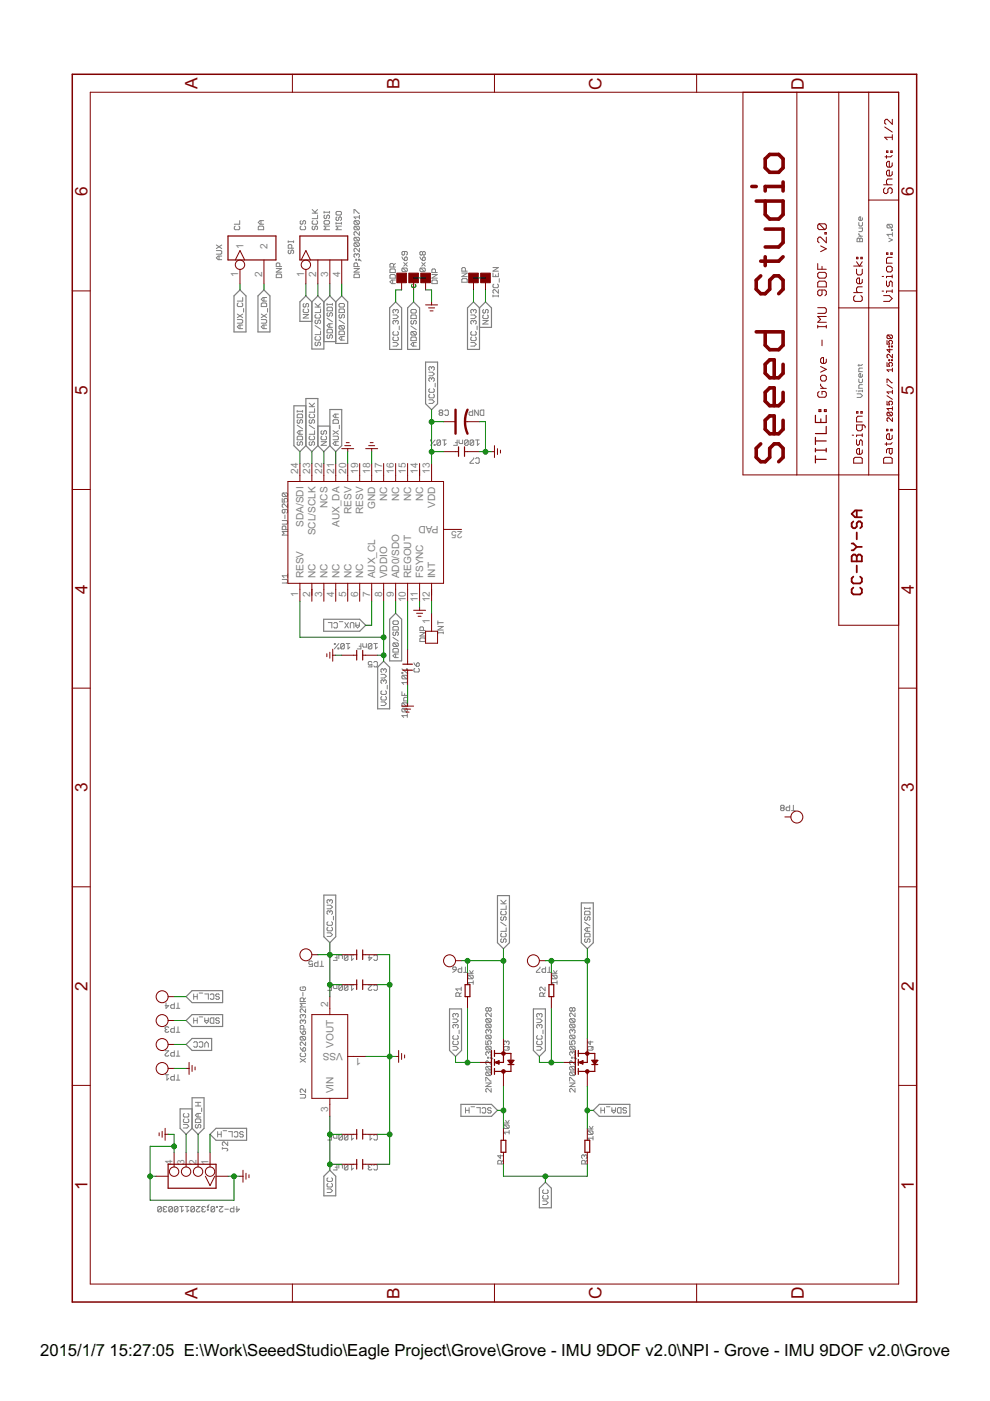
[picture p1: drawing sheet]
<svg xmlns="http://www.w3.org/2000/svg" width="210mm" height="297mm" viewBox="0 0 210 297" stroke-linecap="round" stroke-linejoin="round" font-family="sans-serif">
<defs><g id="words">
<g font-size="4.1" fill="#800000">
<text x="41.9" y="18.9" transform="rotate(-90 41.9 18.9)">A</text>
<text x="84.7" y="18.9" transform="rotate(-90 84.7 18.9)">B</text>
<text x="127.6" y="19" transform="rotate(-90 127.6 19)">C</text>
<text x="170.4" y="19" transform="rotate(-90 170.4 19)">D</text>
<text x="18.5" y="41.6" transform="rotate(-90 18.5 41.6)">6</text>
<text x="193.7" y="41.6" transform="rotate(-90 193.7 41.6)">6</text>
<text x="18.5" y="83.7" transform="rotate(-90 18.5 83.7)">5</text>
<text x="193.7" y="83.7" transform="rotate(-90 193.7 83.7)">5</text>
<text x="18.5" y="125.9" transform="rotate(-90 18.5 125.9)">4</text>
<text x="193.7" y="125.9" transform="rotate(-90 193.7 125.9)">4</text>
<text x="18.5" y="168" transform="rotate(-90 18.5 168)">3</text>
<text x="193.7" y="168" transform="rotate(-90 193.7 168)">3</text>
<text x="18.5" y="210.1" transform="rotate(-90 18.5 210.1)">2</text>
<text x="193.7" y="210.1" transform="rotate(-90 193.7 210.1)">2</text>
<text x="18.5" y="252.2" transform="rotate(-90 18.5 252.2)">1</text>
<text x="193.7" y="252.2" transform="rotate(-90 193.7 252.2)">1</text>
<text x="41.9" y="275.4" transform="rotate(-90 41.9 275.4)">A</text>
<text x="84.7" y="275.4" transform="rotate(-90 84.7 275.4)">B</text>
<text x="127.6" y="275.5" transform="rotate(-90 127.6 275.5)">C</text>
<text x="170.4" y="275.5" transform="rotate(-90 170.4 275.5)">D</text>
</g>
<g font-size="4">
<text x="8.5" y="287.5">2015/1/7</text>
<text x="23.2" y="287.5">15:27:05 E:\Work\SeeedStudio\Eagle Project\Grove\Grove - IMU 9DOF v2.0\NPI - Grove - IMU 9DOF v2.0\Grove - IMU</text>
</g>
<g font-size="2.4" fill="#808080">
<text x="51.6" y="52.8" transform="rotate(-90 51.6 52.8)">1</text>
<text x="56.7" y="52.8" transform="rotate(-90 56.7 52.8)">2</text>
<text x="50.5" y="58.6" transform="rotate(-90 50.5 58.6)">1</text>
<text x="55.6" y="58.6" transform="rotate(-90 55.6 58.6)">2</text>
<text x="64.5" y="58.6" transform="rotate(-90 64.5 58.6)">1</text>
<text x="67" y="58.6" transform="rotate(-90 67 58.6)">2</text>
<text x="69.6" y="58.6" transform="rotate(-90 69.6 58.6)">3</text>
<text x="72.1" y="58.6" transform="rotate(-90 72.1 58.6)">4</text>
<text x="63.2" y="100.5" transform="rotate(-90 63.2 100.5)">24</text>
<text x="65.8" y="100.5" transform="rotate(-90 65.8 100.5)">23</text>
<text x="68.3" y="100.5" transform="rotate(-90 68.3 100.5)">22</text>
<text x="70.8" y="100.5" transform="rotate(-90 70.8 100.5)">21</text>
<text x="73.4" y="100.5" transform="rotate(-90 73.4 100.5)">20</text>
<text x="75.9" y="100.5" transform="rotate(-90 75.9 100.5)">19</text>
<text x="78.5" y="100.5" transform="rotate(-90 78.5 100.5)">18</text>
<text x="81" y="100.5" transform="rotate(-90 81 100.5)">17</text>
<text x="83.5" y="100.5" transform="rotate(-90 83.5 100.5)">16</text>
<text x="86.1" y="100.5" transform="rotate(-90 86.1 100.5)">15</text>
<text x="88.6" y="100.5" transform="rotate(-90 88.6 100.5)">14</text>
<text x="91.2" y="100.5" transform="rotate(-90 91.2 100.5)">13</text>
<text x="69.4" y="107.7" transform="rotate(-90 69.4 107.7)">NCS</text>
<text x="79.6" y="107.9" transform="rotate(-90 79.6 107.9)">GND</text>
<text x="82.1" y="106.3" transform="rotate(-90 82.1 106.3)">NC</text>
<text x="84.7" y="106.3" transform="rotate(-90 84.7 106.3)">NC</text>
<text x="87.2" y="106.3" transform="rotate(-90 87.2 106.3)">NC</text>
<text x="89.7" y="106.3" transform="rotate(-90 89.7 106.3)">NC</text>
<text x="92.3" y="107.7" transform="rotate(-90 92.3 107.7)">VDD</text>
<text x="64.3" y="111.7" transform="rotate(-90 64.3 111.7)">SDA/SDI</text>
<text x="66.9" y="113.5" transform="rotate(-90 66.9 113.5)">SCL/SCLK</text>
<text x="72" y="111.7" transform="rotate(-90 72 111.7)">AUX_DA</text>
<text x="74.5" y="109" transform="rotate(-90 74.5 109)">RESV</text>
<text x="77" y="109" transform="rotate(-90 77 109)">RESV</text>
<text x="93" y="111.5" transform="rotate(-180 93 111.5)">PAD</text>
<text x="98" y="112.6" transform="rotate(-180 98 112.6)">25</text>
<text x="64.3" y="122.6" transform="rotate(-90 64.3 122.6)">RESV</text>
<text x="66.9" y="122.6" transform="rotate(-90 66.9 122.6)">NC</text>
<text x="69.4" y="122.6" transform="rotate(-90 69.4 122.6)">NC</text>
<text x="72" y="122.6" transform="rotate(-90 72 122.6)">NC</text>
<text x="74.5" y="122.6" transform="rotate(-90 74.5 122.6)">NC</text>
<text x="77" y="122.6" transform="rotate(-90 77 122.6)">NC</text>
<text x="79.6" y="122.6" transform="rotate(-90 79.6 122.6)">AUX_CL</text>
<text x="82.1" y="122.6" transform="rotate(-90 82.1 122.6)">VDDIO</text>
<text x="84.7" y="122.6" transform="rotate(-90 84.7 122.6)">AD0/SDO</text>
<text x="87.2" y="122.6" transform="rotate(-90 87.2 122.6)">REGOUT</text>
<text x="89.7" y="122.6" transform="rotate(-90 89.7 122.6)">FSYNC</text>
<text x="92.3" y="122.6" transform="rotate(-90 92.3 122.6)">INT</text>
<text x="63.2" y="126.5" transform="rotate(-90 63.2 126.5)">1</text>
<text x="65.8" y="126.5" transform="rotate(-90 65.8 126.5)">2</text>
<text x="68.3" y="126.5" transform="rotate(-90 68.3 126.5)">3</text>
<text x="70.8" y="126.5" transform="rotate(-90 70.8 126.5)">4</text>
<text x="73.4" y="126.5" transform="rotate(-90 73.4 126.5)">5</text>
<text x="75.9" y="126.5" transform="rotate(-90 75.9 126.5)">6</text>
<text x="78.5" y="126.5" transform="rotate(-90 78.5 126.5)">7</text>
<text x="81" y="126.5" transform="rotate(-90 81 126.5)">8</text>
<text x="83.5" y="126.5" transform="rotate(-90 83.5 126.5)">9</text>
<text x="86.1" y="127.7" transform="rotate(-90 86.1 127.7)">10</text>
<text x="88.6" y="127.5" transform="rotate(-90 88.6 127.5)">11</text>
<text x="91.2" y="127.7" transform="rotate(-90 91.2 127.7)">12</text>
<text x="91.2" y="132.2" transform="rotate(-90 91.2 132.2)">1</text>
<text x="69.6" y="213.5" transform="rotate(-90 69.6 213.5)">2</text>
<text x="70.7" y="222.1" transform="rotate(-90 70.7 222.1)">VOUT</text>
<text x="72.7" y="223.2" transform="rotate(-180 72.7 223.2)">VSS</text>
<text x="76.5" y="224.4" transform="rotate(-180 76.5 224.4)">1</text>
<text x="70.7" y="231.8" transform="rotate(-90 70.7 231.8)">VIN</text>
<text x="69.6" y="235.7" transform="rotate(-90 69.6 235.7)">3</text>
<text x="36.6" y="247.1" transform="rotate(-90 36.6 247.1)">4</text>
<text x="39.1" y="247.1" transform="rotate(-90 39.1 247.1)">3</text>
<text x="41.6" y="247.1" transform="rotate(-90 41.6 247.1)">2</text>
<text x="44.2" y="247.1" transform="rotate(-90 44.2 247.1)">1</text>
</g>
</g></defs>
<g fill="none" stroke="#808080" stroke-width=".21">
<path d="M45.9 53.1h.9l.2 .2v.4l-.2 .2h-.9M45.9 51.9l1.1 .8M46.4 54.3v.8M47 54.3h-.8l-.3 .4 .3 .4h.8M47 51.9l-1.1 .8M49.9 47.9l-.2 .2v.4l.2 .2h.7l.2-.2v-.4l-.2-.2M50.8 46.8v.7h-1.1M54.8 48.1l.1-.2h.8l.2 .2v.6h-1.1zM55.3 46.8v.7M55.9 46.8h-.8l-.3 .4 .3 .3h.8M58.6 58.3l.2-.2h.7l.2 .2v.6h-1.1zM58.6 56.9h1.1l-1.1 .8h1.1"/>
<path d="M59.3 56.5v-.6l-.2-.1h-.3l-.2 .1v.6h1.1M61.1 51.2h1.2M61.1 51.1v.3M61.3 53l-.2 .2v.4l.2 .2 .4-.2v-.4l.2-.2 .4 .2v.4l-.2 .2M61.9 52.6v-.6l-.2-.1h-.4l-.2 .1v.6h1.2M62.3 51.1v.3M63.8 47.9l-.2 .2v.4l.2 .2h.8l.2-.2v-.4l-.2-.2M63.8 46.8l-.2 .2v.3l.4 .2 .2-.2v-.3l.4-.2 .2 .2v.3l-.2 .2M66.2 45.2h1.1M66.2 44.4l.8 .8M66.4 47.9l-.2 .2v.4l.2 .2 .4-.2v-.4l.2-.2 .3 .2v.4l-.2 .2M66.4 46.8l-.2 .2v.3l.2 .2h.7l.2-.2v-.3l-.2-.2"/>
<path d="M67.3 44.4l-.5 .6M67.3 45.6v.8h-1.1M68.7 47l.2-.2h.8l.2 .2v.3l-.2 .2h-.8l-.2-.2zM68.7 44.8v.4M68.7 45h1.2M68.9 45.6l-.2 .2v.4l.2 .2 .4-.2v-.4l.2-.2 .4 .2v.4l-.2 .2M69.9 47.9h-1.2l.4 .4-.4 .4h1.2M69.9 44.8v.4M71.2 45l.2-.2h.8l.2 .2v.4l-.2 .2h-.8l-.2-.2zM71.2 47.3h1.2M71.2 47.2v.3M71.4 46l-.2 .2v.4l.2 .2 .4-.2v-.4l.2-.2 .4 .2v.4l-.2 .2"/>
<path d="M72.4 47.9h-1.2l.4 .4-.4 .4h1.2M72.4 47.2v.3M75.1 58.3l.1-.2h.8l.2 .2v.6h-1.1zM75.1 45.2v-.8l1.1 .8M75.1 56.9h1.1l-1.1 .8h1.1M75.2 48l-.1 .2v.3l.1 .2h.8M75.2 46.8l-.1 .2v.4l.1 .2h.8M75.2 46.8h.8l.2 .2v.4l-.2 .2M75.2 48h.8l.2 .2v.3l-.2 .2M75.2 50.3h.8l.2 .2v.4l-.2 .2M75.2 51.5h.8l.2 .2v.3l-.2 .2M75.2 50.3l-.1 .2v.4l.1 .2h.8"/>
<path d="M75.2 51.5l-.1 .2v.3l.1 .2h.8M75.2 51.5l.8 .7M75.2 50.3l.8 .8M75.2 48l.8 .7M75.2 46.8l.8 .8M75.4 55h.2v.2h-.2zM75.6 54l.2-.2 .4 .2v.4l-.2 .2M75.6 54l-.2-.2-.3 .2v.4l.1 .2M75.6 54v.2M75.8 56.5v-.6l-.2-.1h-.4l-.1 .1v.6h1.1M76 55h.2v.2h-.2zM76.2 46h-1.1l.3 .4"/>
<path d="M76.2 45.6v.8M76.2 49.1v.8l-.8-.8-.3 .2v.4l.1 .2M76.2 52.6v.8l-.8-.8-.3 .2v.4l.1 .2M76.2 55l.4 .4M82.7 58.4l.2-.2h.7l.2 .2v.6h-1.1zM82.7 57.2l.2-.2h.7l.2 .2v.6h-1.1zM83.2 59.4v.7M83.4 56.6v-.6l-.2-.1h-.3l-.2 .1v.6h1.1M83.8 55.9l-.4 .3M83.8 59.4h-.7l-.4 .4 .4 .3h.7M85.2 54.5l.6 .7M85.4 56.8l-.2 .2v.4l.2 .2h.8"/>
<path d="M85.4 56.8h.8l.2 .2v.4l-.2 .2M85.4 56.8l.8 .8M85.6 55.7l.8 .7M85.8 53.3v.6l-.2 .2-.4-.2v-.4l.2-.2h.8l.2 .2v.4l-.2 .2M86 54.5l.4 .2v.4l-.2 .1h-.4v-.5zM86.4 55.7l-.8 .7M89 54.5l.6 .7M89.2 56.8l-.2 .2v.4l.2 .2h.8M89.2 56.8h.8l.2 .2v.4l-.2 .2M89.2 56.8l.8 .8M89.4 55.7l.8 .7M89.6 53.5l-.2-.2-.4 .2v.4l.2 .2 .4-.2"/>
<path d="M89.6 53.5l.2-.2 .4 .2v.4l-.2 .2-.4-.2M89.6 53.5v.4M89.8 54.5l.4 .2v.4l-.2 .1h-.4v-.5zM90.2 55.7l-.8 .7M91.6 59.6l.2-.2h.7l.2 .2v.5h-1.1zM91.6 58.2h1.1l-1.1 .8h1.1M92.3 57.8v-.6l-.2-.2h-.3l-.2 .2v.6h1.1M97.9 59.3l.2-.2h.8l.2 .2v.5h-1.2zM97.9 57.9h1.2l-1.2 .8h1.2M98.7 57.5v-.6l-.2-.2h-.4l-.2 .2v.6h1.2M104.5 57.9v.8h1.2v-.8M104.5 56.7h1.2l-1.2 .8h1.2"/>
<path d="M105.1 58.3v.4M105.9 59.1v.7M181.7 50.7l.2-.2 .4 .2 .4-.2 .2 .2v.5h-1.2zM182.1 47.2v.5l.2 .2h.4l.2-.2v-.5M182.1 49.5l.4 .6M182.1 48.3h.8v.6l-.2 .2h-.6M182.1 50.1h.8M182.3 50.7v.5M182.9 46.2v.4l-.2 .2h-.4l-.2-.2v-.4l.4-.2v.8M188.3 47.6h.7l.2 .2v.3l-.2 .2M188.3 47.6l-.2 .2v.3l.2 .2h.7M188.3 47.6l.7 .7"/>
<path d="M188.4 50.5l.8 .4-.8 .3M189 48.7h.2v.2h-.2zM189.2 49.7h-1.1l.3 .4M189.2 49.3v.8M50.3 67.8h1l.2 .1v.4l-.2 .2h-1M50.3 66.6l1.2 .8M50.5 64.2l-.2 .2v.4l.2 .2h.8l.2-.2v-.4l-.2-.2M50.9 68.9v.8M51.5 68.9h-.8l-.4 .4 .4 .4h.8M51.5 63.1v.7h-1.2M51.5 66.6l-1.2 .8M51.6 65.4v.8"/>
<path d="M55.4 67.8h.9l.2 .1v.4l-.2 .2h-.9M55.4 66.6l1.1 .8M55.6 64.2h.7l.2 .2v.6h-1.1v-.6zM56 63.1v.7M56 68.9v.8M56.5 68.9h-.7l-.4 .4 .4 .4h.7M56.5 63.1h-.7l-.4 .4 .4 .3h.7M56.5 66.6l-1.1 .8M56.7 65.4v.8M64.3 66.7h1.1l-1.1 .7h1.1M64.5 65.5l-.2 .2v.4l.2 .2h.7l.2-.2v-.4l-.2-.2M64.5 64.3l-.2 .2v.4l.4 .2 .2-.2v-.4l.3-.2 .2 .2v.4l-.2 .2"/>
<path d="M66.8 65.1h1.2M66.8 69l1.2 .8M66.8 64.3l.8 .8M67 72.5l-.2 .2v.4l.4 .2 .2-.2v-.4l.4-.2 .2 .2v.4l-.2 .2M67 67.9l-.2 .2v.3l.4 .2 .2-.2v-.3l.4-.2 .2 .2v.3l-.2 .2M67 71.4l-.2 .1v.4l.2 .2h.8l.2-.2v-.4l-.2-.1M67 66.7l-.2 .2v.3l.2 .2h.8l.2-.2v-.3l-.2-.2M68 70.2v.8h-1.2M68 65.5v.8h-1.2M68 64.3l-.6 .6M69.3 65.3l.2-.2h.8l.2 .2v.6h-1.2zM69.3 64.3v.4"/>
<path d="M69.3 67.5l1.2 .7M69.3 64.5h1.2M69.5 71l-.2 .2v.3l.2 .2 .4-.2v-.3l.2-.2 .4 .2v.3l-.2 .2M69.5 66.3l-.2 .2v.4l.2 .2 .4-.2v-.4l.2-.2 .4 .2v.4l-.2 .2M69.5 69.8h.8l.2 .2v.6h-1.2v-.6zM69.9 68.6v.8M70.5 64.3v.4M70.5 68.6h-.8l-.4 .4 .4 .4h.8M71.9 70.4l.2-.2h.7l.2 .2v.6h-1.1zM71.9 64.5l.2-.2h.7l.2 .2v.4l-.2 .2h-.7l-.2-.2zM71.9 65.7l.2-.2h.7l.2 .2v.6h-1.1zM71.9 67.9l1.1 .7"/>
<path d="M72.1 66.7l-.2 .2v.3l.4 .2 .2-.2v-.3l.3-.2 .2 .2v.3l-.2 .2M72.1 69l-.2 .2v.4l.2 .2h.7M72.1 69h.7l.2 .2v.4l-.2 .2M72.1 69l.7 .8M72.5 71.4v.7M73 71.4h-.7l-.4 .3 .4 .4h.7M83.3 72.6h.8l.4 .4-.4 .4h-.8M83.3 66.8h.8l.4 .4-.4 .3h-.8M83.5 71.5l-.2 .1v.4l.2 .2h.8l.2-.2v-.4l-.2-.1M83.5 70.3l-.2 .2v.4l.2 .2h.8l.2-.2v-.4l-.2-.2M83.9 68.1l.2-.2 .4 .2v.4l-.2 .2M83.9 65.8l-.2-.2-.4 .2v.4l.2 .2"/>
<path d="M83.9 68.1l-.2-.2-.4 .2v.4l.2 .2M83.9 65.8l.2-.2 .4 .2v.4l-.2 .2M83.9 65.8v.2M83.9 68.1v.2M84.6 69.1v.8M87.1 67l.2-.2h.8l.2 .2v.5h-1.2zM87.1 71.6l.2-.1h.8l.2 .1v.6h-1.2zM87.1 69.1l1.2 .8M87.3 70.3h.8l.2 .2v.4l-.2 .2M87.3 70.3l-.2 .2v.4l.2 .2h.8M87.3 67.9l-.2 .2v.4l.4 .2 .2-.2v-.4l.4-.2 .2 .2v.4l-.2 .2M87.3 65.6h.8l.2 .2v.4l-.2 .2h-.8l-.2-.2v-.4z"/>
<path d="M87.3 70.3l.8 .8M87.7 72.6v.8M88.3 72.6h-.8l-.4 .4 .4 .4h.8M90.9 78.9h.8l.4 .4-.4 .4h-.8M91.5 77.9v.2M91.5 77.9l.2-.2 .4 .2v.4l-.2 .2M91.5 77.9l-.2-.2-.4 .2v.4l.2 .2M99.8 72.6h.8l.4 .4-.4 .4h-.8M99.8 66.8h.8l.4 .4-.4 .3h-.8M100 71.5l-.2 .1v.4l.2 .2h.8l.2-.2v-.4l-.2-.1M100 70.3l-.2 .2v.4l.2 .2h.8l.2-.2v-.4l-.2-.2M100.4 65.8l.2-.2 .4 .2v.4l-.2 .2"/>
<path d="M100.4 68.1l-.2-.2-.4 .2v.4l.2 .2M100.4 68.1l.2-.2 .4 .2v.4l-.2 .2M100.4 65.8l-.2-.2-.4 .2v.4l.2 .2M100.4 65.8v.2M100.4 68.1v.2M101.2 69.1v.8M102.4 67.9h1.1l-1.1 .8h1.1M102.6 65.6l-.2 .2v.4l.3 .2 .2-.2v-.4l.4-.2 .2 .2v.4l-.2 .2M102.6 66.8l-.2 .2v.4l.2 .1h.7l.2-.1v-.4l-.2-.2M104.5 62.8h1.2M104.5 62.6v.3M104.7 60.2l-.2 .2v.4l.2 .2h.8l.2-.2v-.4l-.2-.2"/>
<path d="M105.7 61.4v.8l-.8-.8-.4 .2v.4l.2 .2M105.7 62.6v.3M182.1 77.3v.3M182.9 78h-.6l-.2 .2v.6h.8M182.9 79.4v.4l-.2 .2h-.4l-.2-.2v-.4l.4-.2v.8M182.9 77.3l-.2 .1h-.8M63 87v.4M63 90.1l1.2 .8M63 87.2h1.2M63.2 93.6l-.2 .2v.4l.4 .2 .2-.2v-.4l.4-.2 .2 .2v.4l-.2 .2M63.2 87.8h.8l.2 .2v.6h-1.2v-.6zM63.2 89l-.2 .2v.4l.2 .1 .4-.1v-.4l.2-.2 .4 .2v.4l-.2 .1"/>
<path d="M63.2 92.5h.8l.2 .2v.5h-1.2v-.5zM63.6 91.3v.8M64.2 87v.4M64.2 91.3h-.8l-.4 .4 .4 .4h.8M65.6 90.1l1.1 .8M65.6 86.2h1.1M65.6 85.5l.7 .7M65.7 93.6l-.1 .2v.4l.3 .2 .2-.2v-.4l.4-.2 .2 .2v.4l-.2 .2M65.7 89l-.1 .2v.4l.1 .1 .4-.1v-.4l.2-.2 .4 .2v.4l-.2 .1M65.7 92.5l-.1 .2v.3l.1 .2h.8l.2-.2v-.3l-.2-.2M65.7 87.8l-.1 .2v.4l.1 .2h.8l.2-.2v-.4l-.2-.2M66.7 91.3v.8h-1.1"/>
<path d="M66.7 85.5l-.6 .5M66.7 86.6v.8h-1.1M68.1 93.6h1.1l-1.1 .8h1.1M68.3 92.5l-.2 .2v.3l.2 .2h.7l.2-.2v-.3l-.2-.2M68.3 91.3l-.2 .2v.4l.2 .2 .3-.2v-.4l.3-.2 .3 .2v.4l-.2 .2M70.6 92.5h1l.2 .2v.3l-.2 .2h-1M70.6 89.2l.2-.2h.8l.2 .2v.5h-1.2zM70.6 91.3l1.2 .8M71.2 87.8v.8M71.2 93.6v.8M71.8 93.6h-.8l-.4 .4 .4 .4h.8M71.8 87.8h-.8l-.4 .4 .4 .4h.8"/>
<path d="M71.8 91.3l-1.2 .8M71.9 90.1v.8M90.9 84.8h.8l.4 .4-.4 .3h-.8M91.1 82.4l-.2 .2v.4l.2 .2h.8l.2-.2v-.4l-.2-.2M91.1 83.6l-.2 .2v.4l.2 .1h.8l.2-.1v-.4l-.2-.2M91.3 93.3h.2v.2h-.2zM91.5 80.3v.2M91.5 80.3l.2-.2 .4 .2v.4l-.2 .2M91.5 80.3l-.2-.2-.4 .2v.4l.2 .2M92.1 94.2h.1v.2h-.1zM92.2 93.3l-.9 1.1M92.3 81.3v.7"/>
<path d="M93.3 87.5l-.2-.2 .2-.4h.4l.2 .2-.2 .4M93.3 87.5l-.2 .2 .2 .4h.4l.2-.2-.2-.4M93.3 87.5h.4M93.4 93.5l-.2-.2h-.4l-.2 .2v.7M93.4 93.5v.7l-.2 .2h-.4l-.2-.2M93.4 93.5l-.8 .7M93.8 93.3h.8M94.2 93.3v1.1l.4-.4M94.3 87.1l.2-.2h.4l.2 .2v.8l-.2 .2h-.4l-.2-.2M96.5 93.9h.4M96.9 93.3v1.1h-.7M97.3 93.3v.6l.2 .1h.6v-.7"/>
<path d="M99.3 93.5l-.2-.2h-.4l-.2 .2v.7M99.3 93.5v.7l-.2 .2h-.4l-.2-.2M99.3 93.5l-.8 .7M100.2 86.9v1.2h-.5l-.2-.2v-.4l.2-.2h.5M100.4 93.5l-.2-.2h-.3l-.2 .2v.7M100.4 93.5v.7l-.2 .2h-.3l-.2-.2M100.4 97.1v.2l-.7 .7v.2h.7M100.4 93.5l-.7 .7M100.8 97.3l.2-.2h.4l.2 .2v.7l-.2 .2h-.4l-.2-.2M100.8 93.3h.8M101.2 93.3v1.1l.4-.4M101.4 86.9v1.2l-.8-1.2v1.2"/>
<path d="M101.8 87.1l.2-.2h.6v1.2h-.6l-.2-.2zM181.5 82.9h.2M181.7 83.5h.8l.4 .4-.4 .4h-.8M182.1 80.4v.5l.2 .2h.4l.2-.2v-.5M182.9 81.6h-.6l-.2 .1v.6h.8M182.9 82.9h-.8v.2M182.9 82.7v.4M59.8 105.7v.7h.6l-.2-.3 .2-.4h.4l.2 .2v.4l-.2 .1M59.8 110.4h1l.2 .2v.3l-.2 .2h-1M60 104.5h.8l.2 .2v.4l-.2 .2M60 104.5l-.2 .2v.4l.2 .2h.8M60 104.5l.8 .8"/>
<path d="M60.4 108v.6l-.2 .2-.4-.2v-.4l.2-.2h.8l.2 .2v.4l-.2 .2M60.4 109.2v.8M60.6 112.3v-.6l-.2-.2h-.4l-.2 .2v.6h1.2M61 106.8v.8l-.8-.8h-.2l-.2 .2v.4l.2 .2M61 112.7h-1.2l.4 .4-.4 .4h1.2M59.8 122.9h1l.2 .1v.4l-.2 .2h-1M61 121.7v.7M61 122.1h-1.2l.4 .3M69.6 132h.8v1.1M70.8 132.2l.2-.2h.3l.2 .2v.7l-.2 .2h-.3l-.2-.2M70.9 136.4h.2v.2h-.2zM71.6 137.4h.2v.2h-.2z"/>
<path d="M71.8 136.4l-.9 1.2M71.9 131.8h.8M73 136.6v.8l-.2 .2h-.4l-.2-.2M73 136.6l-.2-.2h-.4l-.2 .2v.8M73 136.6l-.8 .8M73.1 132l.8 1.1M73.4 136.4h.8M73.8 136.4v1.2l.4-.4M73.9 132l-.8 1.1M74.3 133.1v-.9l.2-.2h.3l.2 .2v.9M75.4 132v.8l.4 .3 .4-.3v-.8M75.4 132.6h.8"/>
<path d="M76.1 137h.4M76.5 136.4v1.2h-.7M76.9 136.4v.6l.2 .2h.6v-.8M78.8 136.6l-.1-.2h-.4l-.2 .2v.8M78.8 136.6v.8l-.1 .2h-.4l-.2-.2M78.8 136.6l-.7 .8M79.2 136.4h.8M79.6 136.4v1.2l.4-.4M83.3 133l.2-.2h.8l.2 .2v.6h-1.2zM83.3 131.8l.2-.2h.8l.2 .2v.4l-.2 .2h-.8l-.2-.2zM83.3 135.1l1.2 .8M83.5 134l-.2 .2v.4l.2 .1 .4-.1v-.4l.2-.2 .4 .2v.4l-.2 .1"/>
<path d="M83.5 136.3l-.2 .2v.4l.2 .2h.8M83.5 137.5h.8l.2 .2v.6h-1.2v-.6zM83.5 136.3h.8l.2 .2v.4l-.2 .2M83.5 136.3l.8 .8M83.9 138.7v.7M84.5 138.7h-.8l-.4 .3 .4 .4h.8M89 134.1h1.2l-1.2 .8h1.2M89.2 135.3h.8l.2 .1v.6h-1.2v-.6zM89.8 133.7v-.6l-.2-.2h-.4l-.2 .2v.6h1.2M92.8 134.2h1.2M92.8 131.6v.8M92.8 134v.4"/>
<path d="M92.8 132.8h1.2l-1.2 .8h1.2M92.8 132h1.2M94 134v.4M78.8 140.4l-.1-.1h-.4l-.2 .1v.4l.2 .2 .5-.2v.6h-.7M79.2 140.4l.2-.1h.4l.2 .1v.8l-.2 .2h-.4l-.2-.2M80.8 148.8h.7l.4 .4-.4 .4h-.7M80.8 143h.7l.4 .4-.4 .3h-.7M81 146.5l-.2 .2v.3l.2 .2h.7l.2-.2v-.3l-.2-.2M81 147.7l-.2 .1v.4l.2 .2h.7l.2-.2v-.4l-.2-.1M81.3 142l.2-.2 .4 .2v.4l-.2 .2M81.3 142l-.1-.2-.4 .2v.4l.2 .2M81.3 144.3l-.1-.2-.4 .2v.4l.2 .2"/>
<path d="M81.3 144.3l.2-.2 .4 .2v.4l-.2 .2M81.3 142v.2M81.3 144.3v.2M82.1 145.3v.8M85.2 142.6h.2v.2h-.2zM85.2 146.7v.7h1.2M85.2 141.8l1.2 1M85.4 143.2l-.2 .2v.3l.2 .2h.8M85.4 149l-.2 .2v.4l.2 .2h.8M85.4 150.2l-.2 .2v.3l.2 .2h.8M85.4 143.2h.8l.2 .2v.3l-.2 .2M85.4 149h.8l.2 .2v.4l-.2 .2"/>
<path d="M85.4 150.2h.8l.2 .2v.3l-.2 .2M85.4 143.2l.8 .7M85.4 149l.8 .8M85.4 150.2l.8 .7M85.8 147.1v.3M86.2 141.8h.2v.2h-.2zM86.4 144.3v.8M86.4 151.3v.8M86.4 151.7h-1.2l.4 .4M86.4 147.8h-.6l-.2 .2v.6h.8M86.4 144.7h-1.2l.4 .4M87.8 140.5l.5 .8"/>
<path d="M87.9 141.7l-.1 .2v.4l.1 .2h.8l.2-.2v-.4l-.2-.2M88.3 140.7l.4-.2 .2 .2v.4l-.2 .2h-.4zM165.7 171.3l-.2 .2 .2 .4h.4l.2-.2-.2-.4M165.7 171.3l-.2-.2 .2-.4h.4l.2 .2-.2 .4M165.7 171.3h.4M167.4 170.7v1.2h-.5l-.2-.2v-.4l.2-.2h.5M167.8 171.9h.8M168.2 170.7v1.2M69.3 197.8h.8l.4 .4-.4 .3h-.8M69.3 191.9h.8l.4 .4-.4 .4h-.8M69.5 195.4l-.2 .2v.4l.2 .2h.8l.2-.2v-.4l-.2-.2M69.5 196.6l-.2 .2v.4l.2 .2h.8l.2-.2v-.4l-.2-.2"/>
<path d="M69.9 190.9l-.2-.1-.4 .1v.4l.2 .2M69.9 193.3l-.2-.2-.4 .2v.4l.2 .2M69.9 190.9l.2-.1 .4 .1v.4l-.2 .2M69.9 193.3l.2-.2 .4 .2v.4l-.2 .2M69.9 190.9v.2M69.9 193.3v.2M70.7 194.3v.7M106.2 195.5l1.1 .8M106.2 191.6h1.1M106.2 190.9l.7 .7M106.4 199.1l-.2 .1v.4l.2 .2 .3-.2v-.4l.2-.1 .4 .1v.4l-.2 .2M106.4 194.4l-.2 .2v.3l.4 .2 .1-.2v-.3l.4-.2 .2 .2v.3l-.2 .2"/>
<path d="M106.4 197.9l-.2 .2v.3l.2 .2h.7l.2-.2v-.3l-.2-.2M106.4 193.2l-.2 .2v.4l.2 .2h.7l.2-.2v-.4l-.2-.2M107.3 190.9l-.6 .5M107.3 196.7v.8h-1.1M107.3 192v.8h-1.1M124 198.1l.1-.2h.8l.2 .2v.5h-1.1zM124 192.4v.4M124 193.4l.1-.2h.8l.2 .2v.6h-1.1zM124 195.5l1.1 .8M124 192.6h1.1M124.1 199.1l-.1 .1v.4l.1 .2 .4-.2v-.4l.2-.1 .4 .1v.4l-.2 .2M124.1 194.4l-.1 .2v.3l.3 .2 .2-.2v-.3l.4-.2 .2 .2v.3l-.2 .2"/>
<path d="M124.5 196.7v.8M125.1 192.4v.4M125.1 196.7h-.8l-.3 .4 .3 .4h.8M35.2 218.3l-.2 .2 .2 .4h.4l.2-.2M35.2 218.3h.2M35.2 212.6v1.2l.6-.6h-.8M35.8 217.9l-.2-.2h-.4l-.2 .2 .2 .4M37 212.6v1.2h-.6l-.2-.2v-.4l.2-.2h.6M37 217.7v1.2h-.6l-.2-.2v-.4l.2-.2h.6M37.4 218.9h.7M37.4 213.8h.7M37.7 212.6v1.2"/>
<path d="M37.7 217.7v1.2M41.1 216.4h.7M41.1 210.7v1.2M41.1 215.8v1.2M41.1 211.3h.7M41.8 210.7v1.2M41.8 215.8v1.2M42.2 215.6h.8M42.2 210.5h.8M43.4 210.7h.8v1.2M43.4 215.8v.8l.4 .4 .4-.4v-.8M43.4 216.4h.8"/>
<path d="M44.6 216l.2-.2h.5v1.2h-.5l-.2-.2zM44.6 210.9l.2-.2h.3l.2 .2v.8l-.2 .2h-.3l-.2-.2M46.5 210.9l-.2-.2h-.4l-.2 .2 .2 .4h.4l.2 .2-.2 .4h-.4l-.2-.2M46.5 216l-.2-.2h-.4l-.2 .2 .2 .4h.4l.2 .2-.2 .4h-.4l-.2-.2M63.6 218.6l.6 .8M63.8 209.2l-.2 .2v.4l.2 .2h.8l.2-.2v-.4l-.2-.2h-.4v.4M63.8 219.8l-.2 .1v.4l.2 .2h.8M63.8 219.8h.8l.2 .1v.4l-.2 .2M63.8 219.8l.8 .7M64.2 215.3l-.2-.2-.4 .2v.4l.2 .2M64.2 216.5l-.2-.2-.4 .2v.3l.2 .2M64.2 215.3l.2-.2 .4 .2v.4l-.2 .2"/>
<path d="M64.2 216.5l.2-.2 .4 .2v.3l-.2 .2M64.2 218.8l.4-.2 .2 .2v.4l-.2 .2h-.4zM64.2 210.4v.8M64.2 215.3v.2M64.2 216.5v.1M64.4 212.3v-.5l-.2-.2h-.4l-.2 .2v.5h1.2M64.4 218.2v-.6l-.2-.2h-.4l-.2 .2v.6h1.2M64.8 213.9v.8l-.8-.8-.4 .2v.4l.2 .2M64.8 212.7h-1.2l.4 .4-.4 .4h1.2M64.8 211.6l-.4 .4M66.3 203.9l-.2-.1h-.4l-.2 .1v.4l.2 .2 .6-.2v.6h-.8M67.4 203.8v1.1h-.6l-.1-.2v-.4l.1-.2h.6"/>
<path d="M67.8 204.9h.8M68.2 203.8v1.1M69.9 209.4h.4M70.3 208.8v1.2h-.8M70.7 208.8v.6l.2 .2h.5v-.8M71.1 203.1h.3M71.4 202.5v1.1h-.7M71.8 203.2v-.7h.6l.2 .2v.5M72.6 209l-.2-.2h-.4l-.2 .2v.8M72.6 209l-.8 .8M72.6 209v.8l-.2 .2h-.4l-.2-.2M73.8 202.7v.7l-.2 .2h-.4l-.2-.2"/>
<path d="M73.8 209v.8l-.2 .2h-.4l-.2-.2M73.8 202.7l-.2-.2h-.4l-.2 .2v.7M73.8 209l-.2-.2h-.4l-.2 .2v.8M73.8 209l-.8 .8M73.8 202.7l-.8 .7M74.2 208.8h.7M74.2 202.5h.7M74.5 202.5v1.1l.4-.4M74.5 208.8v1.2l.4-.4M78.1 208.8h.7l-.7 .8 .2 .4h.4l.1-.2M78.3 202.5v1.1l.5-.5h-.7M79.2 209l.2-.2h.4l.2 .2v.8l-.2 .2h-.4l-.2-.2"/>
<path d="M79.2 202.7l.2-.2h.4l.2 .2v.7l-.2 .2h-.4l-.2-.2M96 205.2l.2-.2h.3l.2 .2v.4h-.5zM96 216h.8l.4 .4-.4 .4h-.8M96.2 219.6l-.2 .2v.3l.2 .2h.8l.2-.2v-.3l-.2-.2M96.6 215.1l.2-.2 .4 .2v.4l-.2 .1M96.6 215.1l-.2-.2-.4 .2v.4l.2 .1M96.6 217.4l.2-.2 .4 .2v.4l-.2 .2M96.6 217.4l-.2-.2-.4 .2v.4l.2 .2M96.6 215.1v.2M96.6 217.4v.2M96.7 205.6l-.7 .6M97.3 218.4v.8"/>
<path d="M97.4 211.2v-.5l-.2-.2h-.4l-.2 .2v.5h1.2M97.8 210.5l-.4 .4M97.8 209.7h-1.2l.4 .4M97.8 209.3v.8M97.9 205v1.2h-.6l-.2-.2v-.4l.2-.2h.6M98.3 206.2h.8M98.7 205v1.2M99.2 206.4h1.1M99.4 206.8h.7l.2 .1v.4l-.2 .2M99.4 206.8l-.2 .1v.4l.2 .2h.7M99.4 206.8l.7 .7M99.6 205.8l.3 .6 .4-.6"/>
<path d="M100.3 208.3h-1.1l.4 .4M100.3 207.9v.8M103.2 216h.7l.2 .2v.4l-.2 .1M103.2 217.1h.7l.2 .2v.4l-.2 .2M103.2 219.5h.7l.2 .2v.3l-.2 .2M103.2 216l-.2 .2v.4l.2 .1h.7M103.2 217.1l-.2 .2v.4l.2 .2h.7M103.2 219.5l-.2 .2v.3l.2 .2h.7M103.2 219.5l.7 .7M103.2 217.1l.7 .8M103.2 216l.7 .7M103.6 213.8l.2-.2 .3 .2v.4l-.2 .2-.3-.2"/>
<path d="M103.6 218.5l.2-.2 .3 .2v.4l-.2 .2M103.6 213.8l-.2-.2-.4 .2v.4l.2 .2 .4-.2M103.6 218.5l-.2-.2-.4 .2v.4l.2 .2M103.6 213.8v.4M103.6 218.5v.2M104.1 214.8v.8l-.7-.8-.4 .2v.4l.2 .2M113.8 216h.8l.3 .4-.3 .4h-.8M114 219.6l-.2 .2v.3l.2 .2h.7l.2-.2v-.3l-.2-.2M114.4 215.1l-.2-.2-.4 .2v.4l.2 .1M114.4 215.1l.2-.2 .3 .2v.4l-.2 .1M114.4 217.4l.2-.2 .3 .2v.4l-.2 .2M114.4 217.4l-.2-.2-.4 .2v.4l.2 .2"/>
<path d="M114.4 215.1v.2M114.4 217.4v.2M114.5 205v.2l-.8 .8v.2h.8M115.1 218.4v.8M115.2 211.2v-.5l-.2-.2h-.4l-.2 .2v.5h1.2M115.6 209.3v.8l-.8-.8-.4 .2v.4l.2 .2M115.6 210.5l-.4 .4M115.7 205v1.2h-.6l-.2-.2v-.4l.2-.2h.6M116.1 206.2h.7M116.5 205v1.2M117 206.4h1.1M117.2 206.8l-.2 .1v.4l.2 .2h.7"/>
<path d="M117.2 206.8h.7l.2 .1v.4l-.2 .2M117.2 206.8l.7 .7M117.3 205.8l.4 .6 .4-.6M118.1 208.3h-1.1l.3 .4M118.1 207.9v.8M121 219.5l-.2 .2v.3l.2 .2h.7M121 219.5h.7l.2 .2v.3l-.2 .2M121 217.1l-.2 .2v.4l.2 .2h.7M121 217.1h.7l.2 .2v.4l-.2 .2M121 216l-.2 .2v.4l.2 .1h.7M121 216h.7l.2 .2v.4l-.2 .1M121 219.5l.7 .7"/>
<path d="M121 217.1l.7 .8M121 216l.7 .7M121.3 218.5l-.1-.2-.4 .2v.4l.2 .2M121.3 218.5l.2-.2 .4 .2v.4l-.2 .2M121.3 213.8l-.1-.2-.4 .2v.4l.2 .2 .3-.2M121.3 213.8l.2-.2 .4 .2v.4l-.2 .2-.4-.2M121.3 213.8v.4M121.3 218.5v.2M121.9 214.8v.8l-.7-.8-.4 .2v.4l.2 .2M35 227.9h.8M35 222.8h.8l-.8 .7 .2 .4h.4l.2-.2M35.4 227.9v1.1l.4-.4"/>
<path d="M37 222.8v1.1h-.6l-.2-.2v-.3l.2-.2h.6M37 227.9v1.1h-.6l-.2-.2v-.4l.2-.2h.6M37.4 229h.7M37.4 223.9h.7M37.7 222.8v1.1M37.7 227.9v1.1M38.9 238.4h.7l.4 .4-.4 .4h-.7M39.1 237.2l-.2 .2v.4l.2 .2h.7l.2-.2v-.4l-.2-.2M39.1 236.1l-.2 .2v.3l.2 .2h.7l.2-.2v-.3l-.2-.2M41.1 221.1l.2-.2h.3l.2 .2v.7l-.2 .2h-.3l-.2-.2M41.4 237.4l.2-.2h.8l.2 .2v.6h-1.2zM41.4 234.5h1.2"/>
<path d="M41.4 233.7h1.2M41.6 238.4l-.2 .2v.4l.4 .2 .2-.2v-.4l.4-.2 .2 .2v.4l-.2 .2M42 233.7v.8M42 236.1v.7M42.2 221.1l.2-.2h.4l.2 .2v.7l-.2 .2h-.4l-.2-.2M42.6 236.1h-.8l-.4 .4 .4 .3h.8M42.8 234.9v.8M43.4 222v-.7l.4-.4 .4 .4v.7M46.1 239.9v1.2M46.9 239.9v1.2M47.3 239.7h.8M48.5 239.9h.7v1.2"/>
<path d="M63.6 232.1h1l.2 .1v.4l-.2 .2h-1M63.6 224.4l1.2 .8M63.6 222.1l.6 .8M63.8 223.3l-.2 .2v.3l.2 .2h.8l.2-.2v-.3l-.2-.2M64.2 222.3l.2-.2 .4 .2v.4l-.2 .2h-.4zM64.8 220.9v.8l-.8-.8-.4 .2v.4l.2 .2M64.8 230.9v.7l-.8-.7-.4 .2v.4l.2 .1M64.8 224.4l-1.2 .8M96 221.9h.8l.4 .4-.4 .4h-.8M96.2 220.7l-.2 .2v.4l.2 .2h.8l.2-.2v-.4l-.2-.2M98.7 234.8v1.2M98.7 235.4h.8"/>
<path d="M99.5 234.8v1.2M99.9 234.7h.7M101 234.8h.8v1.2M102.2 235l.2-.2h.4l.2 .2v.8l-.2 .2h-.4l-.2-.2M103 220.7v.7h.6l-.2-.4 .2-.3h.3l.2 .2v.3l-.2 .2M103 229.2v-.7l1.1 .7M103 229.6h1.1l-1.1 .8h1.1M103.2 221.8h.7l.2 .2v.4l-.2 .2M103.2 226.1h.7l.2 .2v.4l-.2 .2M103.2 227.3h.7l.2 .2v.4l-.2 .1M103.2 221.8l-.2 .2v.4l.2 .2h.7M103.2 226.1l-.2 .2v.4l.2 .2h.7"/>
<path d="M103.2 227.3l-.2 .2v.4l.2 .1h.7M103.2 227.3l.7 .7M103.2 226.1l.7 .8M103.2 221.8l.7 .8M103.4 224.2h.2v.1h-.2zM103.6 223.2l.2-.2 .3 .2v.4l-.2 .2M103.6 223.2l-.2-.2-.4 .2v.4l.2 .2M103.6 223.2v.2M103.9 224.2h.2v.1h-.2zM104.1 224.9v.8l-.7-.8-.4 .2v.4l.2 .2M104.1 230.8v.7l-.7-.7-.4 .2v.4l.2 .1M104.1 235l-.2-.2h-.3l-.2 .4 .2 .2h.3l.2 .4-.2 .2h-.3l-.2-.2"/>
<path d="M104.1 224.2l.4 .3M106.8 222.1l.2-.2h.8l.1 .2v.4l-.1 .2h-.8l-.2-.2zM106.8 238.1h1.1M107 238.5l-.2 .2v.4l.2 .2h.8M107 238.5h.8l.1 .2v.4l-.1 .2M107 238.5l.8 .8M107.2 237.5l.4 .6 .3-.6M107.4 220.9l.2-.2 .3 .2v.4l-.1 .2M107.4 220.9l-.2-.2-.4 .2v.4l.2 .2M107.4 220.9v.2M107.9 239.7v.7M107.9 221.9l-.3 .4"/>
<path d="M113.8 221.9h.8l.3 .4-.3 .4h-.8M114 220.7l-.2 .2v.4l.2 .2h.7l.2-.2v-.4l-.2-.2M120.8 229.6h1.1l-1.1 .8h1.1M120.8 229.2v-.7l1.1 .7M120.8 220.7v.7h.5l-.1-.4 .1-.3h.4l.2 .2v.3l-.2 .2M121 227.3l-.2 .2v.4l.2 .1h.7M121 227.3h.7l.2 .2v.4l-.2 .1M121 226.1l-.2 .2v.4l.2 .2h.7M121 226.1h.7l.2 .2v.4l-.2 .2M121 221.8l-.2 .2v.4l.2 .2h.7M121 221.8h.7l.2 .2v.4l-.2 .2M121 227.3l.7 .7"/>
<path d="M121 226.1l.7 .8M121 221.8l.7 .8M121.2 224.2h.1v.1h-.1zM121.3 223.2l-.1-.2-.4 .2v.4l.2 .2M121.3 223.2l.2-.2 .4 .2v.4l-.2 .2M121.3 223.2v.2M121.7 224.2h.2v.1h-.2zM121.9 230.8v.7l-.7-.7-.4 .2v.4l.2 .1M121.9 224.9v.8l-.7-.8-.4 .2v.4l.2 .2M121.9 224.2l.4 .3M124.6 222.1l.2-.2h.7l.2 .2v.4l-.2 .2h-.7l-.2-.2zM124.6 239.4h1.1"/>
<path d="M124.8 239.8l-.2 .2v.3l.2 .2h.7M124.8 239.8h.7l.2 .2v.3l-.2 .2M124.8 239.8l.7 .7M125 238.8l.3 .6 .4-.6M125.2 220.7v.8l-.6-.6h1.1M125.7 221.9l-.4 .4M127.4 235.4h.8M127.4 234.8v1.2M128.2 234.8v1.2M128.6 234.7h.7M129.7 235.4h.8M129.7 234.8v.8l.4 .4 .4-.4v-.8"/>
<path d="M130.9 235l.2-.2h.6v1.2h-.6l-.2-.2zM132.8 235l-.1-.2h-.4l-.2 .4 .2 .2h.4l.1 .4-.1 .2h-.4l-.2-.2M34.2 256v.8l-.2 .1h-.4l-.2-.1M34.2 256l-.2-.2h-.4l-.2 .2v.8M34.2 256l-.8 .8M34.8 256.4h.2M34.8 256.4l-.2 .2 .2 .3h.4l.2-.1M35.4 256l-.2-.2h-.4l-.2 .2 .2 .4M36.6 256v.8l-.2 .1h-.4l-.2-.1M36.6 256l-.2-.2h-.4l-.2 .2v.8M36.6 256l-.8 .8M37.7 256v.8l-.2 .1h-.4l-.1-.1"/>
<path d="M37.7 256l-.2-.2h-.4l-.1 .2v.8M37.7 256l-.7 .8M38.1 255.8h.8M38.5 255.8v1.1l.4-.3M39.3 255.8h.7M39.7 255.8v1.1l.3-.3M41.2 256v.8l-.2 .1h-.3l-.2-.1M41.2 256l-.2-.2h-.3l-.2 .2v.8M41.2 256l-.7 .8M41.6 255.8h.8l-.8 .8 .2 .3h.4l.2-.1M43 256.4h.2M43 256.4l-.2 .2 .2 .3h.4l.2-.1"/>
<path d="M43.6 256l-.2-.2h-.4l-.2 .2 .2 .4M44 256.4h.2v.2h-.2zM44 255.8h.2v.2h-.2zM44.3 255.4l-.3 .4M45.5 256v.8l-.2 .1h-.4l-.2-.1M45.5 256l-.2-.2h-.4l-.2 .2v.8M45.5 256l-.8 .8M45.9 255.8h.2v.2h-.2zM46.1 240.5h.8M46.5 255.8h.8l-.8 .8 .2 .3h.4l.2-.1M47.1 243.5h1l.2 .2-.2 .4M47.1 243.3v.4"/>
<path d="M47.7 256.4h.7M48.3 242.1v.8l-.8-.8-.4 .2v.4l.2 .2M49.6 255.8v1.1h-.6l-.2-.1v-.4l.2-.2h.6M49.7 240.1l.1-.2h.4l.2 .2v.8l-.2 .2h-.4l-.1-.2M50.2 255.8v1.1l.6-.5h-.8M51.6 240.1l-.2-.2h-.4l-.2 .2 .2 .4h.4l.2 .2-.2 .4h-.4l-.2-.2M69.3 252.1h.8l.4 .4-.4 .3h-.8M69.5 249.7l-.2 .2v.4l.2 .2h.8l.2-.2v-.4l-.2-.2M69.5 250.9l-.2 .2v.4l.2 .2h.8l.2-.2v-.4l-.2-.2M69.9 241.1h.4M70.3 240.6v1.1h-.8M70.7 240.6v.5l.2 .2h.5v-.7"/>
<path d="M71.1 247.5h.3M71.4 246.9v1.2h-.7M71.8 247.7v-.8h.6l.2 .2v.6M72.6 240.7l-.2-.1h-.4l-.2 .1v.8M72.6 240.7v.8l-.2 .2h-.4l-.2-.2M72.6 240.7l-.8 .8M73.8 240.7l-.2-.1h-.4l-.2 .1v.8M73.8 240.7v.8l-.2 .2h-.4l-.2-.2M73.8 247.1v.8l-.2 .2h-.4l-.2-.2M73.8 247.1l-.2-.2h-.4l-.2 .2v.8M73.8 240.7l-.8 .8M73.8 247.1l-.8 .8"/>
<path d="M74.2 240.6h.7M74.2 246.9h.7M74.5 240.6v1.1l.4-.4M74.5 246.9v1.2l.4-.4M78.1 240.6h.7M78.3 247.5l-.2 .2 .2 .4h.4l.1-.2M78.3 247.5h.2M78.5 240.6v1.1l.3-.4M78.8 247.1l-.1-.2h-.4l-.2 .2 .2 .4M79.2 240.7l.2-.1h.4l.2 .1v.8l-.2 .2h-.4l-.2-.2M79.2 247.1l.2-.2h.4l.2 .2v.8l-.2 .2h-.4l-.2-.2M106.1 244.9v.7l-.6-.6h1.2"/>
<path d="M106.3 246.8v-.6l-.2-.2h-.4l-.2 .2v.6h1.2M106.7 246l-.4 .4M107.9 240.1h-1.1l.4 .3M115.1 254.6h.7l.4 .4-.4 .4h-.7M115.3 252.3l-.2 .2v.3l.2 .2h.7l.2-.2v-.3l-.2-.2M115.3 253.4l-.2 .2v.4l.2 .2h.7l.2-.2v-.4l-.2-.2M123.9 245l-.2-.1-.4 .1v.4l.2 .2M123.9 245l.2-.1 .4 .1v.4l-.2 .2M123.9 245v.2M124.1 246.8v-.6l-.2-.2h-.4l-.2 .2v.6h1.2M124.5 246l-.4 .4M125.7 241.3h-1.1l.4 .4"/>
<path d="M125.7 240.9v.8"/>
</g>
<g fill="none" stroke="#808080" stroke-width=".25">
<path d="M50.9 61.5l1.3 1.2v7.7h-2.6v-7.7zM54.7 62.7l1.3-1.2 1.2 1.2v7.7h-2.5zM66.1 64v10h2.6v-10M66.1 64l-1.2-1.3-1.3 1.3v4.1h2.5M66.1 64l1.3-1.3 1.3 1.3M68.7 64l1.2-1.3 1.3 1.3M68.7 72.4h2.5M72.5 62.7l1.2 1.3v8.8h-2.5v-8.8zM83.9 64l1.3 1.3v8.8h-2.6v-8.8zM86.4 65.3l1.3-1.3 1.3 1.3v8.8h-2.6zM90.2 76.8h2.6v8.8l-1.3 1.3-1.3-1.3zM99.1 65.3l1.3-1.3 1.3 1.3v8.8h-2.6z"/>
<path d="M101.7 65.3l1.2-1.3 1.3 1.3v4.1h-2.5M64.9 86h-2.6v8.5l1.3 1.3 1.3-1.3M64.9 94.5v-10h2.5v10M64.9 94.5l1.2 1.3 1.3-1.3M67.4 94.5l1.3 1.3 1.2-1.3M67.4 90.3h2.5M69.9 86.8h2.6v7.7l-1.3 1.3-1.3-1.3zM68.6 131.3h7.7l1.2 1.3-1.2 1.2h-7.7zM83.9 130l1.3 1.3v8.8h-2.6v-8.8zM81.3 140.2l1.3 1.3v8.8h-2.5v-8.8zM68.7 189.8h2.5v8.8l-1.3 1.3-1.2-1.3zM105.5 189.9h2.5v10l-1.3 1.2-1.2-1.2z"/>
<path d="M123.3 191.4h2.5v8.5l-1.3 1.2-1.2-1.2zM39.5 216.4l1.2-1.3h6.5v2.5h-6.5zM39.5 211.3l1.2-1.3h6.5v2.6h-6.5zM95.3 213.9h2.6v8.8l-1.3 1.3-1.3-1.3zM113.1 213.9h2.5v8.8l-1.2 1.3-1.3-1.3zM39.5 221.4l1.2-1.2h4.2v2.5h-4.2zM40.7 235.1h-2.5v4.1l1.3 1.3 1.2-1.3M40.7 232.7h2.6v6.5l-1.3 1.3-1.3-1.3zM97.7 234.1h6.5l1.3 1.3-1.3 1.3h-6.5zM125.8 235.4l1.3-1.3h6.4v2.6h-6.4zM44.5 240.5l1.3-1.3h6.5v2.6h-6.5zM69.9 248.1l1.3 1.3v4.1h-2.5v-4.1z"/>
<path d="M115.6 250.7l1.3 1.2v4.2h-2.5v-4.2z"/>
</g>
<g fill="none" stroke="#800000" stroke-width=".21">
<path d="M19.1 19.6h171.4v252.6h-171.4zM62 15.7v3.9M104.8 15.7v3.9M147.7 15.7v3.9M157.5 19.6v81.1h33M169 19.6v81.1M177.8 19.6v81.1M184.2 19.6v81.1M187.3 39.2h1.9M187.6 26.9l1.6 1.1M187.6 39.8l-.3 .3v.6l.3 .3h.4l.3-.3v-.6l.3-.3h.3l.3 .3v.6l-.3 .3M188 32h.3v.3h-.3z"/>
<path d="M188 33v.6M188.9 32h.3v.3h-.3zM189.2 34.5v.6l-.3 .3h-.6l-.3-.3v-.6l.3-.3h.3v1.2M189.2 36.4v.6l-.3 .3h-.6l-.3-.3v-.6l.3-.3h.3v1.2M189.2 38h-.9l-.3 .3v.6l.3 .3M189.2 33l-.3 .3h-1.3M189.2 29.1h-1.6l.5 .5M189.2 25.3v1.1l-1.1-1.1h-.2l-.3 .2v.6l.3 .3M189.2 28.6v1M49.9 55.1l1-2 1 2M50.9 57.1v3.1M56 55.1v5.1"/>
<path d="M63.9 55.1l1-2 .9 2M64.9 57.1v3.1M67.4 55.1v5.1M69.9 55.1v5.1M72.5 55.1v5.1M85.2 58.9v2.6M87.7 58.9v2.6M90.2 58.9v2.6M100.4 58.9v2.6M102.9 58.9v2.6M173.4 55.9v1.2h1.8M173.7 47.5l-.3 .3v.6l.3 .3h1.2"/>
<path d="M173.7 57.7h1.2l.3 .3v.7l-.3 .3h-1.2l-.3-.3v-.7zM173.7 59.6h1.2l.3 .3v.9h-1.8v-.9zM173.7 47.5h1.2l.3 .3v.6l-.3 .3M173.7 47.5l1.2 1.2M174 52.1l1.2 .6-1.2 .7M174.3 56.5v.6M174.9 49.3h.3v.3h-.3zM175.2 50.3v1.2l-1.2-1.2h-.3l-.3 .3v.6l.3 .3M181 56.4h1.8M181.6 57.1v.9l.3 .3h.6l.3-.3v-.9M181.6 54.5h.3v.4h-.3zM181.6 55.5l.6 .9 .6-.9"/>
<path d="M182.5 54.5h.3v.4h-.3zM182.8 59.2v.7l-.3 .3h-.6l-.3-.3v-.7l.3-.3h.3v1.3M184.2 42.4h6.3M187 58.6h.3M188 59.6v.9l.3 .3 .3-.3v-.6l.3-.3 .3 .3v.9M188 56.7l.3-.2h.6l.3 .2v.7l-.3 .3h-.6l-.3-.3zM188 53.6h.3v.3h-.3zM188.9 53.6h.3v.3h-.3zM189.2 58.3v.6M189.2 54.6h-.9l-.3 .3v.9h1.2M189.2 58.6h-1.2v.3M15.3 61.7h3.8"/>
<path d="M90.2 64.6h2.6M90.9 65.3h1.2M91.2 65.9h.6M91.5 64v.6M173.4 69v.6M173.4 65.2h1.5l.3 .3v.6l-.3 .3h-1.5M173.4 69.3h1.8M174 77.7l1.2 .6-1.2 .6M174.3 61.5v.9l-.3 .3h-.3l-.3-.3v-.6l.3-.3h1.2l.3 .3v.6l-.3 .3M174.3 79.6h.6l.3 .3v.6l-.3 .3h-.6l-.3-.3v-.6zM174.3 72.1v1.2M175.2 69v.6"/>
<path d="M175.2 76.1v.7l-.3 .2h-.6l-.3-.2v-.7l.3-.3h.3v1.2M175.2 67.1h-1.8l.6 .6-.6 .6h1.8M177.8 65.3h12.7M181 62h1.8M181.3 62.7l-.3 .3v.6l.3 .3h1.2l.3-.3v-.6l-.3-.3M182.8 60.8h-.9l-.3 .3v.6l.3 .3M187 61.7h.3M187.3 62.7h1.3l.6 .6-.6 .6h-1.3M188.1 72.2v.8h.5l-.2-.4 .2-.4h.4l.2 .2v.4l-.2 .2M188.1 76.9v.7h.5l-.2-.3 .2-.4h.4l.2 .2v.3l-.2 .2M188.3 71l.7 .8M188.3 71h.7l.2 .2v.4l-.2 .2"/>
<path d="M188.3 71l-.2 .2v.4l.2 .2h.7M188.4 73.4h.2v.2h-.2zM188.4 76.3h.2v.2h-.2zM188.6 74v.7l-.5-.6h1.1M189 73.4h.2v.2h-.2zM189 76.3h.2v.2h-.2zM189.2 61.4v.6M189.2 61.7h-1.2v.3M189.2 78.4h-1.1l.3 .4M189.2 75.1v.8l-.8-.8-.3 .2v.4l.2 .2M189.2 78v.8M190.5 61.7h3.9"/>
<path d="M63.6 98.3v3.8M66.1 98.3v3.8M68.7 98.3v3.8M71.2 98.3v3.8M72.5 95.1h2.5M73.1 94.5h1.3M73.4 93.9h.6M73.7 95.1v.7M73.7 98.3v3.8M76.3 98.3v3.8M77.5 95.1h2.6M78.2 94.5h1.2"/>
<path d="M78.5 93.9h.6M78.8 95.1v.7M78.8 98.3v3.8M81.3 98.3v3.8M83.9 98.3v3.8M86.4 98.3v3.8M89 98.3v3.8M91.5 98.3v3.8M94 95.8h3.2M94 89.4h2.6M98.5 95.8h3.2M98.5 89.4h3.2"/>
<path d="M104.2 95.8h.6M104.8 94.5v2.5M105.5 95.1v1.3M106.1 95.4v.7M173.7 83l-.3 .3v.6l.3 .3h1.2l.3-.3v-.6l-.3-.3h-.6v.6M174 82.3h1.2M174 81.4v.3l.6 .6M180.7 92.3h.3M181 97.3l.3-.3h1.2l.3 .3v.9h-1.8zM181.6 93.2v.9l.3 .3 .3-.3v-.6l.3-.3 .3 .3v.9M181.6 87.3h.3v.3h-.3zM182.5 87.3h.3v.3h-.3z"/>
<path d="M182.8 90.1v.9l-.3 .3h-.6l-.3-.3v-.9h1.5l.3 .3v.3M182.8 92v.6M182.8 95.4v.6l-.3 .3h-.6l-.3-.3v-.6l.3-.3h.3v1.2M182.8 88.2h-.9l-.3 .3v1h1.2M182.8 92.3h-1.2v.3M187.3 97.3l.3-.3h1.3l.3 .3v.9h-1.9zM188 91h.3v.3h-.3zM188 93.8v.6M188.1 85.1v.7h.5l-.2-.4 .2-.3h.4l.2 .2v.3l-.2 .2M188.1 81.2v-.8l1.1 .8M188.1 83.9l1.1 .8M188.1 81.6l1.1 .7"/>
<path d="M188.3 87.4h.7l.2 .2v.4l-.2 .2M188.3 87.4l-.2 .2v.4l.2 .2h.7M188.3 87.4l.7 .8M188.6 95.1v.9l.3 .3 .3-.3v-.9h-.9l-.3 .3v.6M188.9 91h.3v.3h-.3zM189.2 92.3v.6l-.3 .3h-.6l-.3-.3v-.6l.3-.3h.3v1.2M189.2 93.8l-.3 .3h-1.3M189.2 82.7v.8M189.2 86.2v.8M189.2 88.6v.7l-.8-.7h-.1l-.2 .2v.4l.2 .1M189.2 86.6h-1.1l.3 .4M189.2 83.1h-1.1l.3 .4"/>
<path d="M15.3 103.8h3.8M61 102.1h33v21.6h-33zM94 112.2h3.9M177.8 100.8v31.8h12.7M190.5 103.8h3.9M63.6 123.7v3.8M66.1 123.7v3.8M68.7 123.7v3.8M69.3 138.6v.6M69.9 138.3v1.3M70.5 138.9h.7M70.5 137.6v2.6"/>
<path d="M71.2 123.7v3.8M72.5 138.9h3.1M73.7 123.7v3.8M76.3 123.7v3.8M76.9 138.9h3.2M78.8 123.7v3.8M81.3 123.7v3.8M83.9 123.7v3.8M86.4 123.7v3.8M86.4 137.6v3.2M87.7 129.4h2.5M88.3 130h1.3"/>
<path d="M88.6 130.7h.7M89 123.7v3.8M89 128.8v.6M90.2 133.8h2.6v2.6h-2.6zM91.5 123.7v3.8M91.5 130v3.8M15.3 145.9h3.8M85.2 149.7h2.5M85.8 150.3h1.3M86.1 151h.6M86.4 142.1v3.2M86.4 149.1v.6"/>
<path d="M190.5 145.9h3.9M166.4 173.2h1.3M15.3 188h3.8M190.5 188h3.9M35.6 216.4h1.3M35.6 211.3h1.3M66.1 215.1h7.6v17.8h-7.6zM66.1 202.4h1.3M69.9 211.3v3.8M72.5 208.8h3.1M72.5 202.4h3.1M76.9 208.8h3.2"/>
<path d="M76.9 202.4h3.2M96.6 203.7h1.3M99.1 206.2v2.6M99.1 211.3v2.5M114.4 203.7h1.2M116.9 206.2v2.6M116.9 211.3v2.5M15.3 230.1h3.8M34.4 239.9v1.2M35 239.2v2.6M35.6 226.5h1.3M35.6 221.4h1.3"/>
<path d="M39.5 226.5h.6M40.1 225.3v2.5M40.7 225.9v1.3M41.4 226.2v.6M69.9 232.9v3.8M73.7 224h3.8M83.9 224h.6M84.5 222.7v2.6M85.2 223.4v1.2M85.8 223.7v.6M101.7 225.3h2.5M106.7 220.2v3.2"/>
<path d="M106.7 227.2v3.1M106.7 239.2v2.6M119.4 225.3h2.6M124.5 220.2v3.2M124.5 227.2v3.1M124.5 239.2v2.6M190.5 230.1h3.9M33.1 249.4h2.5M33.7 240.2v.6M35 240.5h.6M36.9 244.3v3.1M39.5 244.3v3.1"/>
<path d="M42 244.3v3.1M43.5 249.4l1 2 1-2M44.5 244.3v3.1M45.8 249.4h2.5M50.9 249.4h.6M51.5 248.1v2.6M52.2 248.8v1.2M52.8 249.1v.6M72.5 240.5h3.1M72.5 246.8h3.1M76.9 240.5h3.2M76.9 246.8h3.2"/>
<path d="M106.7 244.3v2.5M124.5 244.3v2.5M62 272.2v3.9M104.8 272.2v3.9M147.7 272.2v3.9"/>
<circle cx="50.9" cy="56.1" r=".99"/>
<circle cx="64.9" cy="56.1" r=".99"/>
<circle cx="169" cy="173.2" r="1.27"/>
<circle cx="34.4" cy="216.4" r="1.27"/>
<circle cx="34.4" cy="211.3" r="1.27"/>
<circle cx="64.9" cy="202.4" r="1.27"/>
<circle cx="95.3" cy="203.7" r="1.27"/>
<circle cx="113.1" cy="203.7" r="1.27"/>
<circle cx="34.4" cy="226.5" r="1.27"/>
<circle cx="34.4" cy="221.5" r="1.27"/>
<circle cx="36.9" cy="248.4" r=".99"/>
<circle cx="39.5" cy="248.4" r=".99"/>
<circle cx="42" cy="248.4" r=".99"/>
<circle cx="44.5" cy="248.4" r=".99"/>
</g>
<g fill="none" stroke="#800000" stroke-width=".76">
<path d="M159.4 39.5h.9M162.2 33.7l1-1h1.9l.9 1v1.9l-.9 .9h-1.9l-1-.9zM166 38.6v1.9M166 39.5h-3.8v1M160.3 42.6h5.7v2.9l-.9 .9h-1.9l-1-.9v-2.9M161.3 58.5l-1 .9v1.9l1 1h.9l1-1v-1.9l.9-.9h1l.9 .9v1.9l-.9 1M162.2 48.6h3.8v2.8l-.9 1h-2.9M162.2 54.4v1.9M166 54.4l-.9 1h-3.8M160.3 70.4h5.7v2.8l-.9 .9h-1.9l-1-.9v-2.8M166 77.2v1.9l-.9 1h-1.9l-1-1v-1.9l1-.9h.9v3.8M161.3 94.1l-1 1v1.9l1 .9h.9l1-.9v-1.9l.9-1h1l.9 1v1.9l-.9 .9"/>
<path d="M166 83.2v1.9l-.9 .9h-1.9l-1-.9v-1.9l1-1h.9v3.8M166 89.1v1.9l-.9 1h-1.9l-1-1v-1.9l1-.9h.9v3.8"/>
</g>
<g fill="none" stroke="#800000" stroke-width=".25">
<path d="M48.3 50h10.2v5.1h-10.2zM63.6 50h10.1v5.1h-10.1zM97.2 94.7v2.1M98.5 94.7v2.1M172.9 97.4h2.3M172.9 88.1v1.5h2.3v-1.5M172.9 92.7v1.6M172.9 95.1v.7M172.9 96.6v1.5M172.9 95.4h2.3M172.9 93.5h2.3M173.7 86.9h.3v.3h-.3z"/>
<path d="M174 88.8v.8M174.8 86.9h.4v.3h-.4zM175.2 90.4v1.5h-2.3M175.2 95.1v.7M75.6 137.9v2M76.9 137.9v2M85.4 140.8h2M85.4 142.1h2M75.6 201.4v2M75.6 207.8v2M76.9 201.4v2M76.9 207.8v2"/>
<path d="M98.6 208.8h1v2.5h-1zM116.4 208.8h1v2.5h-1zM75.6 239.5v2M76.9 239.5v2M104.2 222.7v5.1M104.8 223.4h3.5v3.8h-3.5M104.8 222.7v1.3M104.8 224.6v1.3M104.8 226.5v1.3M105.2 225.3l.6 .3M105.8 224.9l-1 .4 1 .3M105.8 224.9v.7"/>
<path d="M105.8 224.9l-.6 .4M105.8 224.9l-.5 .5M106.7 223.4v1.9h-1.5M107.7 224.8h1.3l-.7 .9zM107.7 225.7h1.3M108 224.8l.3 .5M108 224.9l.3 .4M108.6 224.8l-.3 .5M108.6 224.9l-.3 .4M122 222.7v5.1M122.6 223.4h3.5v3.8h-3.5M122.6 222.7v1.3"/>
<path d="M122.6 224.6v1.3M122.6 226.5v1.3M122.9 225.3l.7 .3M123.6 224.9l-1 .4 1 .3M123.6 224.9v.7M123.6 224.9l-.7 .4M123.6 224.9l-.5 .5M124.5 223.4v1.9h-1.6M125.5 224.8h1.2l-.6 .9zM125.5 225.7h1.2M125.8 224.8l.3 .5M125.8 224.9l.3 .4"/>
<path d="M126.4 224.8l-.3 .5M126.4 224.9l-.3 .4M35.6 246.8h10.2v5.1h-10.2zM75.6 245.8v2.1M76.9 245.8v2.1M106.2 241.8h1.1v2.5h-1.1zM124 241.8h1v2.5h-1z"/>
</g>
<path d="M15.3 15.7h179.1v260.4h-179.1z" fill="none" stroke="#800000" stroke-width=".32"/>
<path d="M180.6 117.9l.3-.3h.4l.4 .3 .3-.3h.4l.3 .3v1.1h-2.1zM180.6 115.2h.3l.8 .8M180.9 110.6l-.3 .3v.7l.3 .4h.4l.4-.4v-.7l.3-.3h.4l.3 .3v.7l-.3 .4M181.7 108.2v1.5M181.7 112.9v1.4M181.7 117.9v1.1M181.7 119.9v1.4M181.7 116l-.8 .7h-.3M181.7 116h1M182.7 108.2h-1.4l-.7 .7 .7 .8h1.4M180.9 124.6l-.3 .3v.8l.3 .3h1.5l.3-.3v-.8l-.3-.3M180.9 122.3l-.3 .3v.7l.3 .4h1.5l.3-.4v-.7l-.3-.3" fill="none" stroke="#800000" stroke-width=".38"/>
<g fill="#800000" stroke="#800000" stroke-width=".21">
<path d="M106.4 227a.39 .39 0 0 1 .7 0 .39 .39 0 0 1-.4 .5l-.1-.3 .1-.2 .2 .2-.2 .3a.38 .38 0 0 1-.3-.5z" fill-rule="evenodd"/>
<path d="M106.4 223.2a.39 .39 0 0 1 .7-.1 .39 .39 0 0 1-.4 .6l-.1-.3 .1-.2 .2 .2-.2 .3a.38 .38 0 0 1-.3-.5z" fill-rule="evenodd"/>
<path d="M124.2 227a.38 .38 0 0 1 .6 0 .38 .38 0 0 1-.3 .5l-.1-.3 .1-.2 .2 .2-.2 .3a.38 .38 0 0 1-.3-.5z" fill-rule="evenodd"/>
<path d="M124.2 223.2a.38 .38 0 0 1 .6 0 .38 .38 0 0 1-.3 .5l-.1-.3 .1-.2 .2 .2-.2 .3a.38 .38 0 0 1-.3-.5z" fill-rule="evenodd"/>
</g>
<g fill="#800000" stroke="#800000" stroke-width=".21">
<path d="M84.1 57.9h2.1v2h-2.1z"/>
<path d="M86.7 57.9h2v2h-2z"/>
<path d="M89.2 57.9h2v2h-2z"/>
<path d="M101.9 57.9h2v2h-2z"/>
<path d="M99.4 57.9h2v2h-2z"/>
</g>
<path d="M96.6 86.9v5M99.1 86.9a6.4 6.4 0 0 0 0 5" fill="none" stroke="#800000" stroke-width=".51"/>
<g fill="none" stroke="#008000" stroke-width=".21">
<path d="M87.7 58.9h2.5M100.4 58.9h2.5M50.9 60.2v1.3M56 60.2v1.3M64.9 60.2v2.5M67.4 60.2v2.5M69.9 60.2v2.5M72.5 60.2v2.5M85.2 61.5h-1.3v2.5M87.4 60.3l-.2 .2 .2 .4h.6l.2-.2-.2-.4M87.7 61.5v2.5M90.2 61.5h1.3v2.5"/>
<path d="M100.4 61.5v2.5M102.9 61.5v2.5M63.6 95.8v2.5M66.1 95.8v2.5M68.7 95.8v2.5M71.2 95.8v2.5M73.7 95.8v2.5M78.8 95.8v2.5M91.5 95.8h2.5M91.5 89.4h2.5M91.5 86.9v11.4M101.7 95.8h2.5"/>
<path d="M101.7 89.4h1.2v6.4M63.6 127.5v7.6h17.7M71.2 138.9h1.3M78.8 127.5v5.1h-1.3M80.1 138.9h1.2M81.3 127.5v12.7M83.9 127.5v2.5M86.4 127.5v10.1M89 127.5v1.3M91.5 127.5v2.5M86.4 145.3v3.8M69.9 199.9v11.4"/>
<path d="M36.9 216.4h2.6M36.9 211.3h2.6M67.4 202.4h5.1M69.9 208.8h2.6M80.1 202.4h2.5v44.4h-2.5M80.1 208.8h2.5M97.9 203.7h8.8M99.1 203.7v2.5M99.1 213.8v11.5M106.7 201.1v19.1M115.6 203.7h8.9M116.9 203.7v2.5"/>
<path d="M116.9 213.8v11.5M124.5 201.1v19.1M36.9 226.5h2.6M36.9 221.4h2.6M69.9 236.7v11.4M77.5 224h6.4M96.6 224v1.3h5.1M105.5 235.4h1.2M106.7 230.3v8.9M114.4 224v1.3h5M124.5 230.3v8.9M124.5 235.4h1.3"/>
<path d="M31.8 249.4h1.3M35.6 240.5h1.3v3.8M36.9 243h-5.1v11.5h17.8v-5.1M39.5 240.5v3.8M42 240.5v3.8M44.5 240.5v3.8M48.3 249.4h2.6M69.9 246.8h2.6M69.9 240.5h2.6M80.1 240.5h2.5M106.7 246.8v2.6h17.8v-2.6M115.6 249.4v1.3"/>
</g>
<g fill="#008000" stroke="#008000" stroke-width=".21">
<circle cx="82.6" cy="240.5" r=".51"/>
<circle cx="82.6" cy="224" r=".51"/>
<circle cx="82.6" cy="208.8" r=".51"/>
<circle cx="49.6" cy="249.4" r=".51"/>
<circle cx="36.9" cy="243.1" r=".51"/>
<circle cx="31.8" cy="249.4" r=".51"/>
<circle cx="102.9" cy="95.8" r=".51"/>
<circle cx="69.9" cy="246.9" r=".51"/>
<circle cx="69.9" cy="240.5" r=".51"/>
<circle cx="115.6" cy="249.4" r=".51"/>
<circle cx="124.5" cy="235.4" r=".51"/>
<circle cx="106.7" cy="235.4" r=".51"/>
<circle cx="69.9" cy="208.8" r=".51"/>
<circle cx="69.9" cy="202.4" r=".51"/>
<circle cx="99.1" cy="225.3" r=".51"/>
<circle cx="116.9" cy="225.3" r=".51"/>
<circle cx="81.3" cy="138.9" r=".51"/>
<circle cx="81.3" cy="135.1" r=".51"/>
<circle cx="91.5" cy="95.8" r=".51"/>
<circle cx="91.5" cy="89.4" r=".51"/>
<circle cx="124.5" cy="203.7" r=".51"/>
<circle cx="116.9" cy="203.7" r=".51"/>
<circle cx="106.7" cy="203.7" r=".51"/>
<circle cx="99.1" cy="203.7" r=".51"/>
</g>
<use href="#words"/>
</svg>
